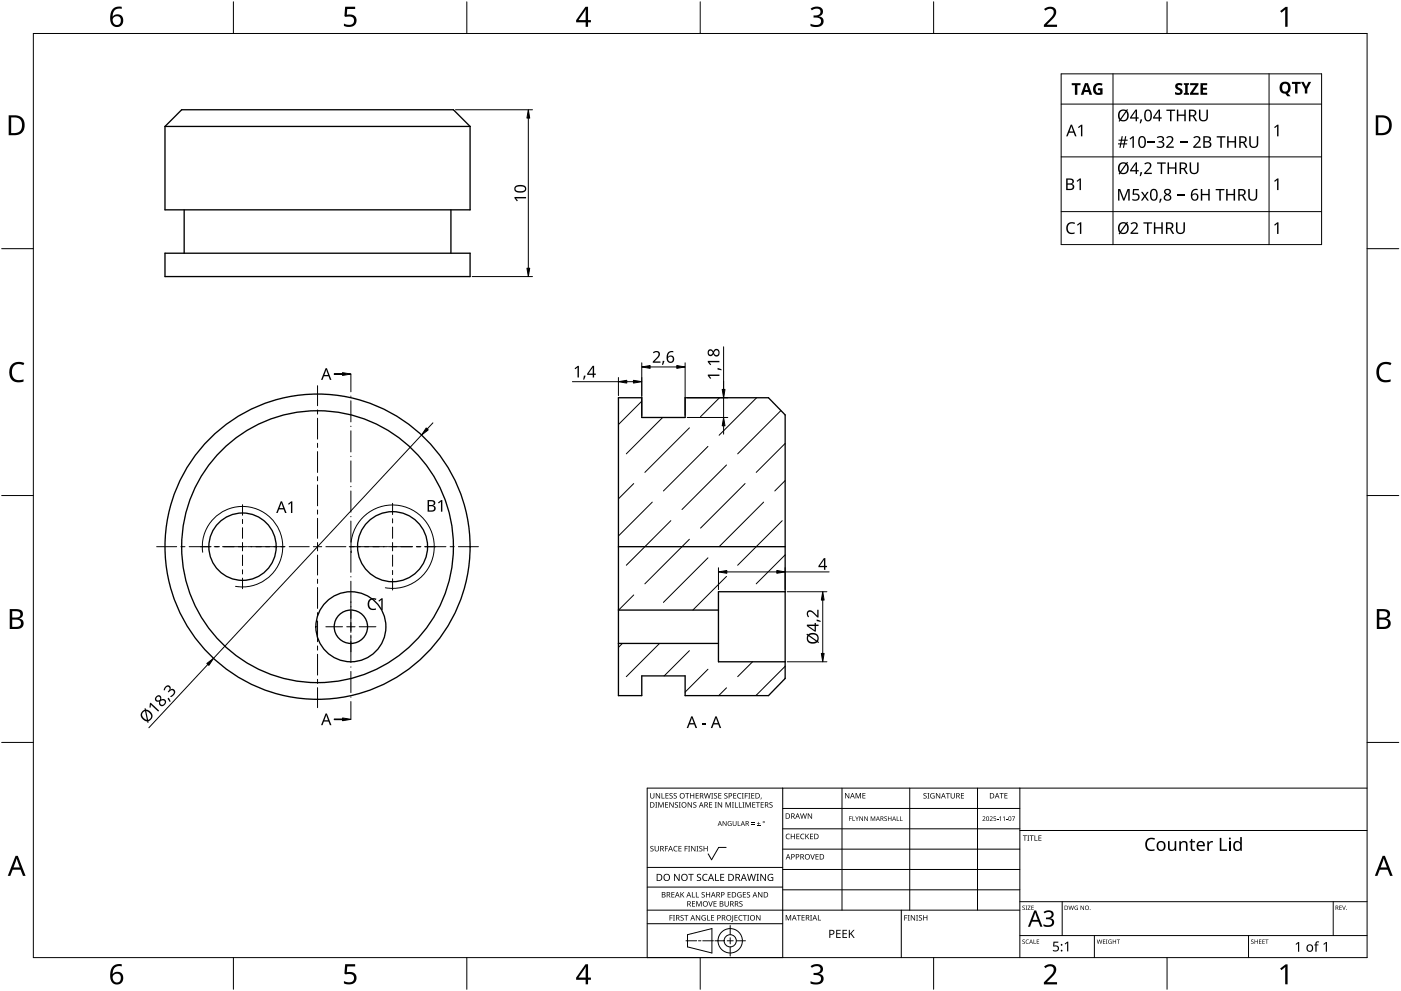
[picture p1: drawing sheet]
<svg xmlns="http://www.w3.org/2000/svg" width="420mm" height="297mm" viewBox="0 0 420 297" stroke-linecap="round" stroke-linejoin="round" font-family="sans-serif">
<g fill="none" stroke="#000" stroke-width=".4">
<path d="M49.5 37.9l5-5h81.5l5 5M49.5 37.9v25h91.5v-25M49.5 37.9h91.5M49.5 75.9h91.5v7h-91.5zM55.2 62.9v13M135.2 62.9v13M185.5 119.2h7v5.9h13v-5.9h25l5 5.2v79l-5 5.1h-25v-5.9h-13v5.9h-7zM185.5 163.9h50M235.5 177.4h-20v21h20M185.5 182.9h30M185.5 192.9h30"/>
<circle cx="72.7" cy="163.9" r="10.1"/>
<circle cx="95.2" cy="163.9" r="45.8"/>
<circle cx="95.2" cy="163.9" r="40.8"/>
<circle cx="117.7" cy="163.9" r="10.5"/>
<circle cx="105.2" cy="187.9" r="5"/>
<circle cx="105.2" cy="187.9" r="10.5"/>
</g>
<path d="M60.8 165.5a12.1 12.1 0 0 1 11.5-13.7 12.1 12.1 0 0 1 12.5 12.9 12.1 12.1 0 0 1-14.2 11M105.4 165.6a12.5 12.5 0 0 1 11.9-14.2 12.5 12.5 0 0 1 12.9 13.3 12.5 12.5 0 0 1-14.6 11.5" fill="none" stroke="#000" stroke-width=".3"/>
<g fill="none" stroke="#000" stroke-width=".3">
<path d="M215.8 119.2l-5.7 5.7M226.9 119.2l-11.2 11.3M192.5 120.3l-7 7M198.7 125.1l-10.9 10.9M206.8 128.2l-13.4 13.4M212.3 133.8l-13.3 13.4M217.9 139.4l-13.4 13.3M234.2 123.1l-13 12.9M235.5 132.9l-8.7 8.7M190.1 144.9l-4.6 4.6M195.6 150.5l-10.1 10.2M201.2 156.1l-13.4 13.3"/>
<path d="M223.5 144.9l-13.4 13.4M229 150.5l-13.3 13.4M234.6 156.1l-13.4 13.3M235.5 144.1l-3.1 3.1M190.1 178.3l-4.6 4.6M206.8 161.6l-13.4 13.4M212.3 167.2l-13.3 13.4M217.9 172.8l-10.1 10.1M235.5 166.3l-8.7 8.7M186.7 192.9l-1.2 1.2M197.8 192.9l-10 9.9M206.8 195l-7.6 7.6"/>
<path d="M225.7 198.4l-4.5 4.4M235.5 199.7l-8.7 8.7M212.3 200.6l-6.8 6.9M217.9 206.2l-2.4 2.3"/>
</g>
<path d="M10 10h400v277h-400z" fill="none" stroke="#000" stroke-width=".3"/>
<g fill="none" stroke="#000" stroke-width=".3">
<path d="M70 .5v9.5M140 .5v9.5M210 .5v9.5M280 .5v9.5M350 .5v9.5M.5 74.5h9.5M410 74.5h9.5M.5 148.5h9.5M410 148.5h9.5M.5 222.5h9.5M410 222.5h9.5M70 287v9.5"/>
<path d="M140 287v9.5M210 287v9.5M280 287v9.5M350 287v9.5"/>
</g>
<g fill="#000">
<path d="M103.5 2h3v.7h-2.4l-.1 1.7a1.98 1.98 0 0 1 2.4 .4 1.98 1.98 0 0 1 .2 2.5 2.88 2.88 0 0 1-3.5 .5v-.7a1.93 1.93 0 0 0 3-.6 1.37 1.37 0 0 0-.5-1.4 1.37 1.37 0 0 0-1.4-.1l-.5 .1-.4-.3zM243.1 2.6a2.32 2.32 0 0 1 3.7 .5 1.47 1.47 0 0 1-1.2 1.8 1.59 1.59 0 0 1 1.4 1.8 1.59 1.59 0 0 1-1.8 1.4l-2.1-.3v-.7a2.12 2.12 0 0 0 3.1-.5 1.21 1.21 0 0 0-1.6-1.3h-.6v-.7a1.53 1.53 0 0 0 2.1-1.1 1.49 1.49 0 0 0-2.6-.4zM313.1 2.7a2.03 2.03 0 0 1 2.1-.8 2.03 2.03 0 0 1 1.6 1.7 3.9 3.9 0 0 1-1.6 2.5l-1.2 1.3h3v.7h-3.9v-.6l1.5-1.6a2.56 2.56 0 0 0 1.3-2.9 1.62 1.62 0 0 0-2.4 .2zM383.9 3.3l1.6-1.2h.6v5.9h-.7l.1-5.2-1.2 1zM3.5 109.3a3.3 3.3 0 0 1 3.8-.5l-.3 .7a2.26 2.26 0 0 0-2.6 0 2.26 2.26 0 0 0-.8 2.6 2.12 2.12 0 0 0 3.1 1.7l.4-.1v.7a2.98 2.98 0 0 1-3.4-.4 2.98 2.98 0 0 1-.8-3.3zM413.5 109.3a3.3 3.3 0 0 1 3.8-.5l-.3 .7a2.26 2.26 0 0 0-2.7 0 2.26 2.26 0 0 0-.7 2.6 2.12 2.12 0 0 0 3.1 1.7l.4-.1v.7a2.98 2.98 0 0 1-3.4-.4 2.98 2.98 0 0 1-.8-3.3zM103.5 289h3v.7h-2.4l-.1 1.7a1.98 1.98 0 0 1 2.4 .4 1.98 1.98 0 0 1 .2 2.5 2.88 2.88 0 0 1-3.5 .4v-.6a1.93 1.93 0 0 0 3-.7 1.37 1.37 0 0 0-.5-1.3 1.37 1.37 0 0 0-1.4-.1l-.5 .1-.4-.3zM243.1 289.6a2.32 2.32 0 0 1 3.7 .5 1.47 1.47 0 0 1-1.2 1.8 1.59 1.59 0 0 1 1.4 1.8 1.59 1.59 0 0 1-1.8 1.4l-2.1-.3v-.7a2.12 2.12 0 0 0 3.1-.5 1.21 1.21 0 0 0-1.6-1.4h-.6v-.6a1.53 1.53 0 0 0 2.1-1.1 1.49 1.49 0 0 0-2.6-.4zM313.1 289.7a2.03 2.03 0 0 1 2.1-.8 2.03 2.03 0 0 1 1.6 1.7 3.9 3.9 0 0 1-1.6 2.5l-1.2 1.3h3v.7h-3.9v-.7l1.5-1.5a2.56 2.56 0 0 0 1.3-2.9 1.62 1.62 0 0 0-2.4 .2zM383.9 290.3l1.6-1.2h.6v5.9h-.7l.1-5.2-1.2 1z"/>
<path d="M33.9 2.6a2.88 2.88 0 0 1 2.6-.6v.7a2.02 2.02 0 0 0-2.7 2.3 1.83 1.83 0 0 1 2.6-.3 1.83 1.83 0 0 1 .3 2.6 2.07 2.07 0 0 1-2.6 .6 2.07 2.07 0 0 1-1.1-2.4 4 4 0 0 1 .9-2.9zM33.7 6.2a1.3 1.3 0 0 0 2.6 0 1.3 1.3 0 0 0-2.6 0z"/>
<path d="M175.6 2h.8v4h.8v.7h-.8v1.3h-.8v-1.3h-2.8v-.6zM175.6 2.8l-2.1 3.2h2.1z"/>
<path d="M2.6 34.6h1.8a2.99 2.99 0 0 1 3 3 2.99 2.99 0 0 1-3.1 2.9h-1.7zM3.4 35.2v4.7h.8a2.35 2.35 0 0 0 2.4-2.1 2.35 2.35 0 0 0-2-2.6z"/>
<path d="M412.6 34.6h1.8a2.99 2.99 0 0 1 3 3 2.99 2.99 0 0 1-3.1 2.9h-1.7zM413.3 35.2v4.7h.9a2.35 2.35 0 0 0 2.4-2.1 2.35 2.35 0 0 0-2-2.6z"/>
<path d="M2.9 182.6h1.7a1.68 1.68 0 0 1 2.3 1.7 1.37 1.37 0 0 1-1.2 1.1 1.61 1.61 0 0 1 1.4 2 1.61 1.61 0 0 1-2.1 1.1h-2.1zM3.7 185.7v2.2h1.2a1.13 1.13 0 0 0 1.4-1.1 1.13 1.13 0 0 0-1.5-1.1zM3.7 183.2v1.9h1.1a1.02 1.02 0 0 0 1.3-1 1.02 1.02 0 0 0-1.4-.9z"/>
<path d="M412.9 182.6h1.7a1.68 1.68 0 0 1 2.3 1.7 1.37 1.37 0 0 1-1.2 1.1 1.61 1.61 0 0 1 1.3 2 1.61 1.61 0 0 1-2 1.1h-2.1zM413.7 185.7v2.2h1.2a1.13 1.13 0 0 0 1.4-1.1 1.13 1.13 0 0 0-1.5-1.1zM413.7 183.2v1.9h1.1a1.02 1.02 0 0 0 1.3-1 1.02 1.02 0 0 0-1.5-.9z"/>
<path d="M4.7 256.5h.6l2.4 6h-.8l-.7-1.8h-2.4l-.7 1.8h-.8zM5 257.3l-.9 2.7h1.8z"/>
<path d="M414.7 256.5h.6l2.4 6h-.8l-.7-1.8h-2.4l-.7 1.8h-.8zM415 257.3l-1 2.7h1.9z"/>
<path d="M33.9 289.6a2.88 2.88 0 0 1 2.6-.6v.7a2.02 2.02 0 0 0-2.7 2.3 1.83 1.83 0 0 1 2.6-.3 1.83 1.83 0 0 1 .3 2.6 2.07 2.07 0 0 1-2.6 .6 2.07 2.07 0 0 1-1.1-2.4 4 4 0 0 1 .9-2.9zM33.7 293.2a1.3 1.3 0 0 0 2.6 0 1.3 1.3 0 0 0-2.6 0z"/>
<path d="M175.6 289h.8v4h.8v.7h-.8v1.3h-.8v-1.3h-2.8v-.6zM175.6 289.8l-2.1 3.2h2.1z"/>
</g>
<g fill="none" stroke="#000" stroke-width=".3">
<path d="M234.7 236.2v50.8h-40.6v-50.8h215.9M252.5 236.2v36.6M272.8 236.2v36.6M293.2 236.2v36.6M305.9 236.2v50.8M217.8 254h-2.3l-2.1 3.7-1-1.8M234.7 242.3h71.2M234.7 248.4h71.2M234.7 254.5h71.2M305.9 248.9h104.1M194.1 276.9h40.6M194.1 272.8h111.8"/>
<path d="M194.1 265.9h40.6M194.1 260h40.6M219 277.4v2.8M234.7 260.6h71.2M234.7 266.7h71.2M270.3 272.8v14.2M305.9 270.3h104.1M318.6 270.3v10.1M399.8 270.3v10.1M205.7 282h3.2M206.2 280.2l7.3-1.9v7.3l-7.3-1.8zM209.5 282h.7"/>
<path d="M210.8 282h3.2M214.4 282h2.8M218.1 282h1.8M219 281.1v1.8M219 283.8v2.8M220.8 282h2.8M305.9 280.4h104.1M328.2 280.4v6.6M374.4 280.4v6.6"/>
<circle cx="219" cy="282" r="1.83"/>
<circle cx="219" cy="282" r="3.7"/>
</g>
<g fill="#000">
<path d="M195 237.7h.2v1.1a.42 .42 0 0 0 .4 .4 .42 .42 0 0 0 .4-.4v-1.1h.2v1.1a.62 .62 0 0 1-.6 .6 .62 .62 0 0 1-.6-.6zM196.7 237.7h.2l.9 1.4v-1.4h.2v1.6h-.3l-.8-1.3v1.3h-.2zM198.4 237.7h.2v1.5h.7v.1h-.9zM199.6 237.7h.9v.2h-.7v.5h.6v.2h-.6v.6h.7v.1h-.9zM200.8 237.9l.6-.2 .3 .1v.2a.38 .38 0 0 0-.5-.2 .38 .38 0 0 0-.2 .5 .38 .38 0 0 0 .5 .2 .53 .53 0 0 1 .1 .8 .53 .53 0 0 1-.8 0v-.2a.41 .41 0 0 0 .6 .1 .41 .41 0 0 0 .1-.5 .41 .41 0 0 0-.5-.2zM202.1 237.9l.5-.2 .4 .1-.1 .2a.38 .38 0 0 0-.5-.2 .38 .38 0 0 0-.2 .5 .38 .38 0 0 0 .5 .2 .53 .53 0 0 1 .2 .8 .53 .53 0 0 1-.8 0v-.2a.41 .41 0 0 0 .5 .1 .41 .41 0 0 0 .2-.5 .41 .41 0 0 0-.6-.2zM205.5 237.7h1.2v.2h-.5v1.4h-.2v-1.4h-.5zM207 237.7h.2v.7h.8v-.7h.2v1.6h-.2v-.7h-.8v.7h-.2zM208.6 237.7h.9v.2h-.7v.5h.7v.2h-.7v.6h.7v.1h-.9zM211.1 237.7h.2l.4 1.4 .3-1.4h.2l.4 1.4 .4-1.4h.2l-.5 1.6h-.2l-.4-1.3-.3 1.3h-.3zM213.3 237.7h.6l-.2 .2v1.3l.2 .1h-.6l.2-.1v-1.3zM214.2 237.9l.5-.2 .4 .1-.1 .2a.38 .38 0 0 0-.5-.2 .38 .38 0 0 0-.2 .5 .38 .38 0 0 0 .5 .2 .53 .53 0 0 1 .2 .8 .53 .53 0 0 1-.8 0v-.2a.41 .41 0 0 0 .5 .1 .41 .41 0 0 0 .2-.5 .41 .41 0 0 0-.6-.2z"/>
<path d="M215.4 237.7h.9v.2h-.7v.5h.7v.2h-.7v.6h.7v.1h-.9zM217.3 237.9l.5-.2 .4 .1-.1 .2a.38 .38 0 0 0-.5-.2 .38 .38 0 0 0-.2 .5 .38 .38 0 0 0 .5 .2 .53 .53 0 0 1 .2 .8 .53 .53 0 0 1-.8 0v-.2a.41 .41 0 0 0 .5 .1 .41 .41 0 0 0 .2-.5 .41 .41 0 0 0-.6-.2zM219.9 237.7h.9v.2h-.7v.5h.7v.2h-.7v.6h.7v.1h-.9zM221.3 237.9l.6-.2 .4 .1-.1 .2a.65 .65 0 0 0-.9 .6 .65 .65 0 0 0 .9 .5 .77 .77 0 0 1-1.1-.1 .77 .77 0 0 1 .2-1.1zM222.5 237.7h.5l-.1 .2v1.3l.1 .1h-.5l.2-.1v-1.3zM223.4 237.7h.9v.2h-.7v.6h.6v.2h-.6v.6h-.2zM224.4 237.7h.6l-.2 .2v1.3l.2 .1h-.6l.2-.1v-1.3zM225.3 237.7h.9v.2h-.7v.5h.7v.2h-.7v.6h.7v.1h-.9zM228.2 239.1h.2l-.3 .5zM253.4 237.7h.3l.8 1.3v-1.3h.2v1.6h-.2l-.9-1.3v1.3h-.2zM256.6 237.7h.3l.5 1.3 .5-1.3h.3v1.6h-.2v-1.4l-.7 1.4-.5-1.4v1.4h-.2zM258.6 237.7h1v.2h-.7v.5h.6v.2h-.6v.5h.7v.2h-1z"/>
<path d="M277 237.9l.6-.2 .3 .1-.1 .2a.38 .38 0 0 0-.5-.2 .38 .38 0 0 0-.1 .5 .38 .38 0 0 0 .5 .2 .53 .53 0 0 1 .1 .8 .53 .53 0 0 1-.8 0v-.2a.41 .41 0 0 0 .6 .1 .41 .41 0 0 0 .1-.5 .41 .41 0 0 0-.5-.2zM278.1 237.7h.6l-.2 .2v1.3l.2 .1h-.6l.2-.1v-1.3zM279.2 237.9l.7-.2 .4 .1-.1 .2a.67 .67 0 0 0-1 .5 .67 .67 0 0 0 .9 .6v-.4h-.4v-.2h.6v.8a.88 .88 0 0 1-1.2-.2 .88 .88 0 0 1 .1-1.2zM280.7 237.7h.2l.9 1.4v-1.4h.2v1.6h-.3l-.8-1.3v1.3h-.2zM283.7 237.7h1.2v.2h-.5v1.4h-.2v-1.4h-.5zM285.1 237.7h.2v1.1a.42 .42 0 0 0 .4 .4 .42 .42 0 0 0 .4-.4v-1.1h.2v1.1a.62 .62 0 0 1-.6 .6 .62 .62 0 0 1-.6-.6zM288.2 237.7h.9v.2h-.7v.5h.7v.2h-.7v.6h.7v.1h-.9zM299.8 237.7h1.2v.2h-.5v1.4h-.2v-1.4h-.5zM301.2 237.7h.9v.2h-.7v.5h.7v.2h-.7v.5h.7v.2h-.9zM195.1 253.7l.6-.2 .3 .1-.1 .2a.38 .38 0 0 0-.5-.1 .38 .38 0 0 0-.1 .5 .38 .38 0 0 0 .4 .2 .53 .53 0 0 1 .2 .7 .53 .53 0 0 1-.8 .1v-.2a.41 .41 0 0 0 .6 .1 .41 .41 0 0 0 .1-.6 .41 .41 0 0 0-.6-.2zM196.5 240.4h.6l-.2 .2v1.3l.2 .2h-.6l.2-.2v-1.3zM196.3 253.6h.2v1a.42 .42 0 0 0 .5 .4 .42 .42 0 0 0 .4-.4v-1h.2v1a.62 .62 0 0 1-.6 .6 .62 .62 0 0 1-.7-.6z"/>
<path d="M197.4 240.4h.3l.5 1.4 .5-1.4h.3v1.7h-.2v-1.5l-.7 1.5-.5-1.5v1.5h-.2zM199.4 253.6h.9v.1h-.7v.6h.7v.2h-.7v.7h-.2zM199.5 240.4h.9v.2h-.7v.5h.6v.2h-.6v.6h.7v.2h-.9zM200.7 240.4h.3l.8 1.4v-1.4h.2v1.7h-.2l-.9-1.4v1.4h-.2zM202.2 253.8l.5-.3 .5 .1-.1 .2a.65 .65 0 0 0-.9 .6 .65 .65 0 0 0 .9 .6 .77 .77 0 0 1-1.1-.1 .77 .77 0 0 1 .2-1.1zM202.5 240.6l.5-.2 .3 .1v.2a.38 .38 0 0 0-.5-.2 .38 .38 0 0 0-.2 .5 .38 .38 0 0 0 .5 .2 .53 .53 0 0 1 .1 .8 .53 .53 0 0 1-.8 0l.1-.1a.41 .41 0 0 0 .5 0 .41 .41 0 0 0 .1-.5 .41 .41 0 0 0-.5-.2zM203.6 240.4h.6l-.2 .2v1.3l.2 .2h-.6l.2-.2v-1.3zM203.5 253.6h.9v.1h-.7v.6h.6v.1h-.6v.6h.7v.2h-.9zM205.3 253.6h.9v.1h-.7v.6h.7v.2h-.7v.7h-.2zM206.4 253.6h.6l-.2 .1v1.3l.2 .2h-.6l.2-.2v-1.3zM206.2 240.4h.3l.8 1.4v-1.4h.2v1.7h-.2l-.9-1.4v1.4h-.2zM207.3 253.6h.2l.9 1.3v-1.3h.2v1.6h-.3l-.8-1.4v1.4h-.2z"/>
<path d="M208 240.6l.5-.2 .3 .1v.2a.38 .38 0 0 0-.5-.2 .38 .38 0 0 0-.2 .5 .38 .38 0 0 0 .5 .2 .53 .53 0 0 1 .2 .8 .53 .53 0 0 1-.9 0l.1-.1a.41 .41 0 0 0 .5 0 .41 .41 0 0 0 .1-.5 .41 .41 0 0 0-.5-.2zM208.9 253.6h.6l-.2 .1v1.3l.2 .2h-.6l.2-.2v-1.3zM209.8 253.7l.5-.2 .3 .1v.2a.38 .38 0 0 0-.5-.1 .38 .38 0 0 0-.2 .5 .38 .38 0 0 0 .5 .2 .53 .53 0 0 1 .2 .7 .53 .53 0 0 1-.9 .1l.1-.2a.41 .41 0 0 0 .5 .1 .41 .41 0 0 0 .1-.6 .41 .41 0 0 0-.5-.2zM211 253.6h.2v.7h.8v-.7h.2v1.6h-.2v-.8h-.8v.8h-.2zM212.7 240.4h.9v.2h-.7v.5h.6v.2h-.6v.6h.7v.2h-.9zM214.4 240.4h.6l-.2 .2v1.3l.2 .2h-.6l.2-.2v-1.3zM215.3 240.4h.2l.9 1.4v-1.4h.2v1.7h-.3l-.8-1.4v1.4h-.2zM216.7 246.1h.2l.8 1.2v-1.2h.2v1.5h-.2l-.8-1.2v1.2h-.2zM217.6 240.4h.3l.5 1.4 .5-1.4h.3v1.7h-.2v-1.5l-.7 1.5-.5-1.5v1.5h-.2zM218.4 246.3l.6-.2 .4 .1-.2 .1a.6 .6 0 0 0-.8 .5 .6 .6 0 0 0 .8 .6v-.4l-.3-.2h.5v.7a.8 .8 0 0 1-1-.2 .8 .8 0 0 1 0-1zM219.5 240.4h.6l-.2 .2v1.3l.2 .2h-.6l.2-.2v-1.3zM220.4 240.4h.2v1.5h.7v.2h-.9z"/>
<path d="M219.7 246.1h.2v.9a.38 .38 0 0 0 .4 .4 .38 .38 0 0 0 .4-.4v-.9h.2v.9a.56 .56 0 0 1-.6 .6 .56 .56 0 0 1-.6-.6zM221.3 246.1h.1v1.3h.7v.2h-.8zM221.6 240.4h.2v1.5h.7v.2h-.9zM222.7 240.4h.5l-.1 .2v1.3l.1 .2h-.5l.1-.2v-1.3zM223.6 240.4h.3l.5 1.4 .5-1.4h.3v1.7h-.2v-1.5l-.7 1.5-.6-1.5v1.5h-.1zM225.3 247l1 .1zM225.3 246.6l1 .1zM225.6 240.4h.9v.2h-.7v.5h.7v.2h-.7v.6h.7v.2h-.9zM227 247.4l1 .2zM226.7 240.4h1.2v.2h-.5v1.5h-.2v-1.5h-.5zM227.4 246.3l.2 .5h.4l-.4 .1v.4l-.2-.4h-.4l.4-.1zM228.1 240.4h.9v.2h-.7v.5h.7v.2h-.7v.6h.7v.2h-.9z"/>
<path d="M230.8 240.6l.6-.2 .3 .1-.1 .2a.38 .38 0 0 0-.5-.2 .38 .38 0 0 0-.1 .5 .38 .38 0 0 0 .4 .2 .53 .53 0 0 1 .2 .8 .53 .53 0 0 1-.8 0v-.1a.41 .41 0 0 0 .6 0 .41 .41 0 0 0 .1-.5 .41 .41 0 0 0-.6-.2zM235.8 250.1l.6-.2 .5 .1-.1 .2a.65 .65 0 0 0-1 .5 .65 .65 0 0 0 1 .6 .77 .77 0 0 1-1.1-.1 .77 .77 0 0 1 .1-1.1zM237.2 249.9h.2v.7h.8v-.7h.2v1.6h-.2v-.7h-.8v.7h-.2zM238.8 249.9h.9v.2h-.7v.5h.7v.2h-.7v.5h.7v.2h-.9zM240.2 250.1l.6-.2 .4 .1v.2a.65 .65 0 0 0-1 .5 .65 .65 0 0 0 1 .6 .77 .77 0 0 1-1.1-.1 .77 .77 0 0 1 .1-1.1zM240 243.8h.2l.3 1.4 .4-1.4h.2l.4 1.4 .3-1.4h.2l-.4 1.6h-.2l-.4-1.4-.4 1.4h-.2zM241.5 249.9h.2v.8l.7-.8h.3l-.7 .7 .7 .9h-.2l-.6-.7-.2 .7h-.2zM243 256h.2l.5 1.4 .4-1.4h.3l-.6 1.6h-.2zM242.3 243.8h.2l.9 1.3-.1-1.3h.2v1.6h-.2l-.9-1.3v1.3h-.1zM242.9 249.9h.9v.2h-.7v.5h.7v.2h-.7v.5h.7v.2h-.9zM244.6 256h.9v.2h-.7v.5h.6v.2h-.6v.5h.7v.2h-.9zM254.7 244.7h.7l-.6 .1v.5h.6l-.6 .2v.6h-.1z"/>
<path d="M255.7 244.7h.1v1.2l.6 .2h-.7zM256.5 244.7l.5 .7 .6-.7-.5 .8v.6h-.2v-.6zM257.7 244.7h.2l.8 1.1v-1.1h.1v1.4h-.2l-.7-1.2v1.2h-.2zM259.2 244.7h.2l.7 1.1v-1.1h.2v1.4h-.2l-.8-1.2v1.2h-.1zM261.1 244.7h.3l.4 1.1 .4-1.1h.3v1.4h-.2v-1.2l-.6 1.2-.4-1.2v1.2h-.2zM265.3 244.8l.4-.1 .2 .2a.33 .33 0 0 0-.4-.1 .33 .33 0 0 0-.1 .5 .33 .33 0 0 0 .4 .1 .43 .43 0 0 1 0 .7 .43 .43 0 0 1-.6-.3 .33 .33 0 0 0 .5 .2 .33 .33 0 0 0 0-.5l-.5-.3zM266.3 244.7h.2v.6h.7v-.6h.1v1.4h-.1v-.7h-.7v.7h-.2zM268.9 244.7h.2v1.2l.6 .2h-.8zM269.9 244.7h.2v1.2l.6 .2h-.8zM294.6 244.8a.49 .49 0 0 1 .8 .1 .49 .49 0 0 1-.3 .7l-.3 .3 .7 .2h-.9l.4-.5a.37 .37 0 0 0 .4-.6 .37 .37 0 0 0-.7-.1zM296.8 244.8a.49 .49 0 0 1 .8 .1 .49 .49 0 0 1-.3 .7l-.3 .3 .7 .2h-.9l.4-.5a.37 .37 0 0 0 .3-.6 .37 .37 0 0 0-.6-.1zM298 244.7h.7l-.5 .1-.1 .4a.45 .45 0 0 1 .6 .2 .45 .45 0 0 1-.2 .6 .45 .45 0 0 1-.6-.2 .39 .39 0 0 0 .6 .1 .39 .39 0 0 0 0-.6 .39 .39 0 0 0-.5 0z"/>
<path d="M299 245.5l.4 .1zM299.7 245l.5-.3v1.4h-.2v-1.2zM300.8 245l.5-.3v1.4h-.2v-1.2zM301.8 245.5l.4 .1zM303.5 244.7h.9l-.6 1.4h-.1l.5-1.3zM306.8 250.4h1.2v.2h-.5v1.4h-.2v-1.4h-.5zM308.1 250.4h.6l-.2 .2v1.3l.2 .1h-.6l.2-.1v-1.3zM308.8 250.4h1.2v.2h-.5v1.4h-.2v-1.4h-.5zM310.2 250.4h.3v1.4h.7v.2h-1zM311.4 250.4h.9v.2h-.7v.5h.7v.2h-.7v.5h.7v.2h-.9zM343.9 251.6a2.17 2.17 0 0 1 2.5-.3l-.2 .4a1.55 1.55 0 0 0-2 .3 1.55 1.55 0 0 0 0 2 1.51 1.51 0 0 0 2 .5v.4a2.03 2.03 0 0 1-2.5-.6 2.03 2.03 0 0 1 .2-2.7zM350.3 252.1h.5v1.9a.78 .78 0 0 0 .9 .7 .78 .78 0 0 0 .6-1.1v-1.5h.5v2.9h-.4l-.1-.3a1.12 1.12 0 0 1-1.2 .3 1.12 1.12 0 0 1-.8-1z"/>
<path d="M353.7 252.1h.4v.4a1.11 1.11 0 0 1 1.3-.4 1.11 1.11 0 0 1 .7 1v1.9h-.4v-1.8a.78 .78 0 0 0-1-.7 .78 .78 0 0 0-.5 1v1.5h-.5zM357.3 251.4h.3v.7h.8v.4h-.8v1.9l.2 .3 .6-.1-.1 .4a.85 .85 0 0 1-1.2-.8v-1.7h-.4v-.2l.4-.2zM362.1 252.1h.4v.6l.6-.6h.7l-.1 .4-.6 .1-.4 .4-.1 2h-.5zM365.8 251.2h.5v3.4h1.7v.4h-2.2zM368.6 252.1h.5v2.9h-.5zM200.8 274.3h.9v.2h-.7v.5h.7v.2h-.7v.7h-.2zM201.4 267.4h.9v.2h-.7v.5h.6v.1h-.6v.6h.7v.2h-.9zM201.8 274.3h.6l-.2 .2v1.3l.2 .1h-.6l.2-.1v-1.3zM202.2 261.9h.3l1.1 1.8v-1.8h.2v2.1h-.3l-1.1-1.7v1.7h-.2zM204.1 274.4l.6-.1 .3 .1v.1a.38 .38 0 0 0-.5-.1 .38 .38 0 0 0-.2 .5 .38 .38 0 0 0 .5 .2 .53 .53 0 0 1 .1 .8 .53 .53 0 0 1-.8 0l.1-.2a.41 .41 0 0 0 .5 .1 .41 .41 0 0 0 .1-.6 .41 .41 0 0 0-.5-.1zM204.1 267.4h.2v.8l.7-.8h.2l-.6 .7 .7 .9h-.3l-.6-.8-.1 .8h-.2zM205.2 274.3h1.2v.2h-.5v1.4h-.2v-1.4h-.5z"/>
<path d="M206.4 261.9h1.6v.3h-.6v1.8h-.3v-1.8h-.7zM207.5 267.4h.2v1.4h.7v.2h-.9zM207.5 270.1h.9v.2h-.7v.5h.7v.2h-.7v.6h.7v.1h-.9zM208.7 267.4h.2v1.4h.7v.2h-.9zM208.8 270.1h.3l.5 1.3 .5-1.3h.3v1.6h-.2v-1.4l-.7 1.4-.5-1.4v1.4h-.2zM208.7 274.3h.2l.9 1.3v-1.3h.2v1.6h-.3l-.8-1.3v1.3h-.2zM209.1 262.1l.4-.2 .7 .1-.2 .2a.44 .44 0 0 0-.7 .2 .44 .44 0 0 0 .5 .5 .66 .66 0 0 1 .4 1 .66 .66 0 0 1-1 .1h-.2v-.3l.3 .1a.47 .47 0 0 0 .7-.3 .47 .47 0 0 0-.6-.5l-.4-.3zM210.6 274.5l.7-.2 .4 .1-.1 .1a.67 .67 0 0 0-1 .5 .67 .67 0 0 0 .9 .7v-.5h-.4v-.1h.6v.8a.88 .88 0 0 1-1.2-.2 .88 .88 0 0 1 .1-1.2zM210.5 267.5l.5-.1 .4 .1-.1 .1a.38 .38 0 0 0-.5-.1 .38 .38 0 0 0-.2 .5 .38 .38 0 0 0 .5 .2 .53 .53 0 0 1 .2 .8 .53 .53 0 0 1-.8 0v-.2a.41 .41 0 0 0 .5 .1 .41 .41 0 0 0 .1-.6 .41 .41 0 0 0-.5-.1zM210.9 262.2l.7-.3 .6 .1-.1 .3a.84 .84 0 0 0-1.2 .7 .84 .84 0 0 0 1.2 .8v.2a1.1 1.1 0 0 1-1.4-.4 1.1 1.1 0 0 1 .2-1.4zM212.1 274.3h.2v1.4h.7v.2h-.9zM212.4 270.1h.2l.5 1.4 .5-1.4h.2l-.6 1.6h-.2z"/>
<path d="M211.7 267.4h.2v.7h.9v-.7h.2v1.6h-.2v-.8h-.9v.8h-.2zM213.3 274.3h.9v.2h-.7v.5h.6v.2h-.6v.5h.7v.2h-.9zM214.5 261.9h.2v1.9h1v.2h-1.2zM214 270.1h.9v.2h-.7v.5h.7v.2h-.7v.6h.7v.1h-.9zM216 261.9h1.2v.3h-.9v.6h.8v.3h-.8v.7h.9v.2h-1.2zM217.3 270.1h.2v1.1a.42 .42 0 0 0 .4 .4 .42 .42 0 0 0 .4-.4v-1.1h.2v1.1a.62 .62 0 0 1-.6 .6 .62 .62 0 0 1-.6-.6zM218.2 267.4h.9v.2h-.7v.5h.7v.1h-.7v.6h.7v.2h-.9zM219.6 274.3h.3l-.1 1.7-.5 .3v-.2l.3-.1zM220.3 274.3h.9v.2h-.7v.5h.6v.2h-.6v.5h.7v.2h-.9zM221.3 267.6l.7-.2 .4 .1-.1 .1a.67 .67 0 0 0-1 .5 .67 .67 0 0 0 .9 .7v-.5h-.4v-.2h.6v.8a.88 .88 0 0 1-1.2-.1 .88 .88 0 0 1 .1-1.2zM221.7 274.5l.5-.2 .5 .1-.1 .1a.65 .65 0 0 0-.9 .6 .65 .65 0 0 0 .9 .6 .77 .77 0 0 1-1.1-.1 .77 .77 0 0 1 .2-1.1zM221.8 270.3l.5-.2 .4 .1-.1 .2a.38 .38 0 0 0-.5-.2 .38 .38 0 0 0-.2 .5 .38 .38 0 0 0 .5 .2 .53 .53 0 0 1 .2 .8 .53 .53 0 0 1-.8 0v-.2a.41 .41 0 0 0 .5 .1 .41 .41 0 0 0 .2-.5 .41 .41 0 0 0-.6-.2z"/>
<path d="M222.8 274.3h1.2v.2h-.5v1.4h-.2v-1.4h-.5zM222.8 267.4h.9v.2h-.7v.5h.7v.1h-.7v.6h.7v.2h-.9zM224.1 274.3h.6l-.2 .2v1.3l.2 .1h-.6l.2-.1v-1.3zM224 267.5l.6-.1 .3 .1v.1a.38 .38 0 0 0-.5-.1 .38 .38 0 0 0-.2 .5 .38 .38 0 0 0 .5 .2 .53 .53 0 0 1 .1 .8 .53 .53 0 0 1-.8 0l.1-.2a.41 .41 0 0 0 .5 .1 .41 .41 0 0 0 .1-.6 .41 .41 0 0 0-.5-.1zM224 261.9h.3l.4 1.8 .5-1.8h.3l.5 1.8 .4-1.8h.3l-.6 2.1h-.2l-.5-1.8-.5 1.8h-.3zM226.9 261.9h.7l-.2 .3v1.6l.2 .2h-.7l.2-.2v-1.6zM226.8 274.3h.2l.9 1.3v-1.3h.2v1.6h-.3l-.8-1.3v1.3h-.2zM227.3 267.4h.3l.8 1.3v-1.3h.2v1.6h-.2l-.9-1.3v1.3h-.2zM228 261.9h.3l1.2 1.8-.1-1.8h.3v2.1h-.3l-1.1-1.7v1.7h-.3zM230.5 262.2l.9-.3 .5 .1-.1 .3a.87 .87 0 0 0-1.4 .6 .87 .87 0 0 0 1.2 .9v-.6h-.4v-.3h.7v1.1a1.15 1.15 0 0 1-1.5-.3 1.15 1.15 0 0 1 .1-1.5zM235.6 274.3h.3l.5 1.3 .6-1.3h.3v1.6h-.2v-1.4l-.7 1.4-.6-1.4v1.4h-.2zM238.9 274.3h1.3v.2h-.5v1.4h-.2v-1.4h-.6z"/>
<path d="M240.4 274.3h.9v.2h-.7v.5h.7v.1h-.7v.6h.7v.2h-.9zM242.9 274.3h.6l-.2 .1v1.3l.2 .2h-.6l.2-.2v-1.3zM245.3 274.3h.2v1.4h.7v.2h-.9zM271.2 274.3h.9v.2h-.7v.5h.7v.2h-.7v.7h-.2zM272.2 274.3h.6l-.2 .2v1.3l.2 .1h-.6l.2-.1v-1.3zM273.1 274.3h.3l.8 1.3v-1.3h.2v1.6h-.2l-.9-1.3v1.3h-.2zM274.7 274.3h.6l-.2 .2v1.3l.2 .1h-.6l.2-.1v-1.3zM275.6 274.4l.6-.1 .3 .1v.1a.38 .38 0 0 0-.5-.1 .38 .38 0 0 0-.2 .5 .38 .38 0 0 0 .5 .2 .53 .53 0 0 1 .1 .8 .53 .53 0 0 1-.8 0v-.2a.41 .41 0 0 0 .6 .1 .41 .41 0 0 0 .1-.6 .41 .41 0 0 0-.5-.1zM276.9 274.3h.2v.7h.8v-.7h.2v1.6h-.2v-.7h-.8v.7h-.2zM306.7 271.6l.4-.2 .2 .2a.32 .32 0 0 0-.4 0 .32 .32 0 0 0-.1 .4 .32 .32 0 0 0 .4 .1 .41 .41 0 0 1 0 .7 .41 .41 0 0 1-.6-.2 .31 .31 0 0 0 .4 .1 .31 .31 0 0 0 .1-.5l-.5-.2zM307.6 271.5h.4l-.1 .1 .1 1.2h-.4l.1-.2zM308.2 271.5h.8l-.6 1.1 .7 .2h-.9l.6-1.2z"/>
<path d="M309.3 271.5h.7l-.5 .1v.4h.5l-.5 .1v.5l.5 .2h-.7zM313 273.4a1.69 1.69 0 0 1 1.8-.6 1.69 1.69 0 0 1 1.2 1.5l-.4 .7-.6 .2a1.31 1.31 0 0 1 1.2 1.5 1.31 1.31 0 0 1-1.5 1.1l-1.8-.2v-.6a1.73 1.73 0 0 0 2.6-.4 .99 .99 0 0 0-1.3-1.1h-.5v-.5a1.13 1.13 0 0 0 1.2-.1 1.13 1.13 0 0 0 .4-1.1 1.42 1.42 0 0 0-2 0zM320.4 271.5h.2l.3 1.1 .3-1.1h.1l.3 1.1 .3-1.1h.2l-.4 1.3h-.1l-.3-1.2-.4 1.2h-.1zM322.4 271.6l.9-.1-.3 .1a.53 .53 0 0 0-.6 .6 .53 .53 0 0 0 .7 .4v-.4l-.3-.1h.5v.6a.71 .71 0 0 1-.9-.1 .71 .71 0 0 1 0-1zM324.1 271.5l.9 1-.1-1h.2v1.3l-.9-1.1-.1 1.1zM401.7 271.4h.7l-.6 .2v.4h.6l-.6 .1v.5l.6 .1h-.7zM402.5 271.4h.2l.4 1.2 .3-1.2h.2l-.5 1.3zM250.8 278.7h1.3v.3h-1v.7h1v.3h-1v.9h1v.2h-1.3zM252.7 278.7h1.3v.3h-1v.7h1v.3h-1v.9h1v.2h-1.3zM254.6 278.7h.3v1.2l1-1.2h.4l-1 1.1 1 1.3h-.3l-.9-1.1-.2 .2v.9h-.3zM306.7 281.7l.4-.1 .2 .2a.32 .32 0 0 0-.4-.1 .32 .32 0 0 0-.1 .5 .32 .32 0 0 0 .4 .1 .41 .41 0 0 1 0 .6 .41 .41 0 0 1-.6-.2 .31 .31 0 0 0 .4 .2 .31 .31 0 0 0 .1-.5l-.5-.3zM307.8 281.8l.4-.2 .4 .1-.1 .1a.52 .52 0 0 0-.7 .5 .52 .52 0 0 0 .7 .4 .61 .61 0 0 1-.9 0 .61 .61 0 0 1 .2-.9z"/>
<path d="M310 281.6h.1v1.2l.6 .1h-.7zM310.9 281.6h.7l-.5 .2v.4h.5l-.5 .1v.5l.5 .1h-.7zM315.9 282.2h1.5v.4h-1.2v.8a1 1 0 0 1 1.4 1 1 1 0 0 1-1.5 .8l-.3-.2v-.3l.1 .1a.73 .73 0 0 0 1.1 0 .73 .73 0 0 0-.1-1l-1.1-.2zM319.3 282.9l1.1-.7v3h-.4v-2.6l-.5 .5zM328.9 281.6h.2l.3 1.1 .3-1.1h.1l.3 1.1 .3-1.1h.2l-.4 1.3h-.1l-.4-1.1-.3 1.1h-.1zM330.8 281.6h.7l-.6 .2v.4h.6l-.6 .1v.5l.6 .1h-.7zM331.7 281.6h.4l-.1 .1 .1 1.2h-.4l.1-.1zM332.5 281.8l.9-.1-.2 .1a.53 .53 0 0 0-.7 .5 .53 .53 0 0 0 .7 .5v-.4l-.2-.2h.4v.7a.71 .71 0 0 1-.9-.2 .71 .71 0 0 1 0-.9zM333.7 281.6h.2v.6h.6v-.6h.2v1.3h-.2v-.6h-.6v.6h-.2zM334.9 281.6h1l-.4 .2v1.1h-.2v-1.1zM375.2 281.7l.5-.1 .2 .2a.32 .32 0 0 0-.4-.1 .32 .32 0 0 0-.1 .5 .32 .32 0 0 0 .4 .1 .41 .41 0 0 1 0 .6 .41 .41 0 0 1-.6-.2 .31 .31 0 0 0 .4 .2 .31 .31 0 0 0 .1-.5l-.5-.3zM376.2 281.6h.2v.6h.7v-.6h.1v1.3h-.1v-.6h-.7v.6h-.2z"/>
<path d="M377.6 281.6h.7l-.6 .2v.4h.6l-.6 .1v.5l.6 .1h-.7zM378.6 281.6h.7l-.5 .2v.4h.5l-.5 .1v.5l.5 .1h-.7zM379.4 281.6h1l-.4 .2v1.1h-.2v-1.1zM388.5 283l1.1-.6v2.9h-.3v-2.6l-.6 .5zM394.7 282.3l.9-.1-.1 .3h-.5l-.1 .2-.1 .4h.6v.3h-.6v1.9h-.3v-1.9h-.4l.4-.3zM396.9 283l1.1-.6v2.9h-.4v-2.6l-.5 .5z"/>
<path d="M203.7 238.5a.81 .81 0 0 1 1.6 0 .81 .81 0 0 1-1.6 0zM204.1 238.5a.6 .6 0 0 0 1.2 0 .6 .6 0 0 0-1.2 0z"/>
<path d="M209.9 237.7h.4a.47 .47 0 0 1 .6 .3 .47 .47 0 0 1-.3 .6l.5 .7h-.3l-.4-.6h-.3v.6h-.2zM210.1 237.9v.6h.2a.31 .31 0 0 0 .4-.3 .31 .31 0 0 0-.4-.3z"/>
<path d="M218.5 237.7h.5a.54 .54 0 0 1 .6 .7 .54 .54 0 0 1-.9 .3v.6h-.2zM218.7 237.9v.6a.39 .39 0 0 0 .7-.3 .39 .39 0 0 0-.7-.3z"/>
<path d="M226.6 237.7h.5a.81 .81 0 0 1 .8 .9 .81 .81 0 0 1-.9 .7h-.4zM226.8 237.9v1.3h.2a.64 .64 0 0 0 .7-.6 .64 .64 0 0 0-.7-.7z"/>
<path d="M255.6 237.7h.1l.7 1.6h-.2l-.2-.5h-.7l-.2 .5h-.2zM255.6 237.9l-.2 .7h.5z"/>
<path d="M282.8 237.7h.2l.6 1.6h-.2l-.2-.5h-.6l-.2 .5h-.2zM282.9 237.9l-.2 .8h.5z"/>
<path d="M286.8 237.7h.4a.47 .47 0 0 1 .6 .3 .47 .47 0 0 1-.3 .6l.4 .7h-.2l-.4-.6h-.3v.6h-.2zM287 237.9v.6h.2a.31 .31 0 0 0 .4-.3 .31 .31 0 0 0-.4-.3z"/>
<path d="M296.9 237.7h.5a.81 .81 0 0 1 .8 .8 .81 .81 0 0 1-.9 .8h-.4zM297.1 237.9v1.2h.2a.64 .64 0 0 0 .7-.6 .64 .64 0 0 0-.7-.6z"/>
<path d="M298.9 237.7h.2l.7 1.6h-.3l-.2-.5h-.6l-.2 .5h-.2zM299 237.9l-.2 .7h.5z"/>
<path d="M195 240.4h.5a.81 .81 0 0 1 .8 .9 .81 .81 0 0 1-.9 .8h-.4zM195.2 240.6v1.3h.2a.64 .64 0 0 0 .7-.6 .64 .64 0 0 0-.6-.7z"/>
<path d="M198 253.6h.5a.47 .47 0 0 1 .5 .3 .47 .47 0 0 1-.3 .6l.5 .7h-.3l-.4-.7h-.3v.7h-.2zM198.2 253.7v.6h.3a.31 .31 0 0 0 .3-.3 .31 .31 0 0 0-.4-.3z"/>
<path d="M201 253.6h.2l.6 1.6h-.2l-.2-.5h-.6l-.2 .5h-.2zM201.1 253.8l-.3 .7h.6z"/>
<path d="M204.3 241.3a.81 .81 0 0 1 1.6 0 .81 .81 0 0 1-1.6 0zM204.6 241.3a.6 .6 0 0 0 1.2 0 .6 .6 0 0 0-1.2 0z"/>
<path d="M210.2 240.4h.2l.6 1.7h-.2l-.2-.5h-.6l-.2 .5h-.2zM210.3 240.7l-.3 .7h.6z"/>
<path d="M211.2 240.4h.5a.47 .47 0 0 1 .6 .4 .47 .47 0 0 1-.3 .5l.4 .8h-.2l-.4-.7h-.4v.7h-.2zM211.4 240.6v.6h.3a.31 .31 0 0 0 .4-.3 .31 .31 0 0 0-.4-.3z"/>
<path d="M215.8 246.1l.7 1.5-.3-.5h-.6l-.4 .5zM215.9 246.3l-.3 .6h.5z"/>
<path d="M222.7 246.1l.7 1.5-.3-.5h-.6l-.4 .5zM222.8 246.3l-.3 .6h.5z"/>
<path d="M223.6 246.1h.4a.42 .42 0 0 1 .5 .3 .42 .42 0 0 1-.2 .5l.4 .7h-.2l-.4-.6h-.3v.6h-.2zM223.8 246.3v.5h.2a.28 .28 0 0 0 .4-.3 .28 .28 0 0 0-.4-.2z"/>
<path d="M228.7 246.4a.35 .35 0 0 1 .7 0 .35 .35 0 0 1-.7 0zM228.9 246.4a.2 .2 0 0 0 .4 0 .2 .2 0 0 0-.4 0z"/>
<path d="M229.4 240.4h.4a.47 .47 0 0 1 .6 .4 .47 .47 0 0 1-.3 .5l.5 .8h-.3l-.4-.7h-.3v.7h-.2zM229.6 240.6v.6h.2a.31 .31 0 0 0 .4-.3 .31 .31 0 0 0-.4-.3z"/>
<path d="M236.3 256h.1l.7 1.6h-.2l-.2-.5h-.7l-.2 .5h-.2zM236.3 256.2l-.2 .7h.5z"/>
<path d="M235.6 243.8h.5a.81 .81 0 0 1 .8 .8 .81 .81 0 0 1-.8 .8h-.5zM235.8 244v1.2h.3a.64 .64 0 0 0 .6-.6 .64 .64 0 0 0-.6-.6z"/>
<path d="M237.3 243.8h.4a.47 .47 0 0 1 .6 .3 .47 .47 0 0 1-.3 .6l.4 .7h-.2l-.4-.7h-.3v.7h-.2zM237.5 244v.6h.2a.31 .31 0 0 0 .4-.3 .31 .31 0 0 0-.4-.3z"/>
<path d="M237.3 256h.4a.54 .54 0 0 1 .6 .7 .54 .54 0 0 1-.8 .3v.6h-.2zM237.5 256.2v.6a.39 .39 0 0 0 .6-.3 .39 .39 0 0 0-.6-.3z"/>
<path d="M238.7 256h.4a.54 .54 0 0 1 .6 .7 .54 .54 0 0 1-.8 .3v.6h-.2zM238.9 256.2v.6a.39 .39 0 0 0 .6-.3 .39 .39 0 0 0-.6-.3z"/>
<path d="M239.1 243.8h.2l.6 1.6h-.2l-.2-.5h-.6l-.2 .5h-.2zM239.2 244l-.3 .7h.6z"/>
<path d="M240 256h.5a.47 .47 0 0 1 .6 .3 .47 .47 0 0 1-.3 .6l.4 .7h-.2l-.4-.6h-.4v.6h-.2zM240.2 256.2v.6h.3a.31 .31 0 0 0 .4-.3 .31 .31 0 0 0-.4-.3z"/>
<path d="M241.2 256.8a.85 .85 0 0 1 1.7 0 .85 .85 0 0 1-1.7 0zM241.6 256.8a.6 .6 0 0 0 1.2 0 .6 .6 0 0 0-1.2 0z"/>
<path d="M244.2 249.9h.5a.81 .81 0 0 1 .8 .8 .81 .81 0 0 1-.9 .8h-.4zM244.4 250.1v1.3h.2a.64 .64 0 0 0 .7-.7 .64 .64 0 0 0-.6-.6z"/>
<path d="M245.8 256h.5a.81 .81 0 0 1 .8 .8 .81 .81 0 0 1-.8 .8h-.5zM246 256.2v1.3h.3a.64 .64 0 0 0 .6-.7 .64 .64 0 0 0-.6-.6z"/>
<path d="M263.2 244.7l.7 1.4-.4-.5h-.5l-.3 .5zM263.3 244.9l-.2 .6h.4z"/>
<path d="M264.1 244.7h.3a.39 .39 0 0 1 .5 .3 .39 .39 0 0 1-.2 .4l.3 .7-.5-.6h-.3v.6h-.1zM264.2 244.8v.5h.2a.26 .26 0 0 0 .4-.2 .26 .26 0 0 0-.4-.3z"/>
<path d="M268.1 244.7l.6 1.4-.3-.5h-.5l-.4 .5zM268.1 244.9l-.2 .6h.5z"/>
<path d="M295.9 244.8l.4-.1 .3 .3v.7l-.3 .4-.3-.1-.2-.3zM296 244.9l-.1 .1a.49 .49 0 0 0-.1 .6 .49 .49 0 0 0 .6 .3 .53 .53 0 0 0 .2-.7 .53 .53 0 0 0-.6-.3z"/>
<path d="M302.6 244.8l.4-.1 .3 .3v.7l-.3 .4-.3-.1-.3-.3zM302.7 244.9l-.1 .1a.49 .49 0 0 0-.1 .6 .49 .49 0 0 0 .5 .3 .53 .53 0 0 0 .2-.7 .53 .53 0 0 0-.5-.3z"/>
<path d="M347.2 252.5a1.44 1.44 0 0 1 2.1 .1 1.44 1.44 0 0 1-.2 2.1 1.44 1.44 0 0 1-2.1-.3 1.96 1.96 0 0 1 .2-1.9zM347.7 252.6a1.13 1.13 0 0 0-.3 1.4 1.13 1.13 0 0 0 1.2 .6 1.1 1.1 0 0 0 .5-1.4 1.1 1.1 0 0 0-1.4-.6z"/>
<path d="M359.2 252.5a1.25 1.25 0 0 1 1.5-.3 1.25 1.25 0 0 1 .6 1.5h-2a1.11 1.11 0 0 0 .7 1 1.11 1.11 0 0 0 1.2-.2v.4a1.58 1.58 0 0 1-2.1-.3 1.58 1.58 0 0 1 .1-2.1zM359.6 252.7l-.2 .6h1.4a.73 .73 0 0 0-.4-.8 .73 .73 0 0 0-.8 .2z"/>
<path d="M370.3 252.3l.9-.2 .8 .4-.1-1.6h.5v4.1h-.4v-.4a1.27 1.27 0 0 1-1.7 .3 1.27 1.27 0 0 1-.4-1.7zM370.6 252.6l-.2 .5a.99 .99 0 0 0 0 1.2 .99 .99 0 0 0 1.2 .3 1.14 1.14 0 0 0 .4-1.4 1.14 1.14 0 0 0-1.2-.7z"/>
<path d="M198.5 267.4h.4a.42 .42 0 0 1 .6 .2 .42 .42 0 0 1-.3 .6 .44 .44 0 0 1 .4 .5 .44 .44 0 0 1-.6 .3h-.5zM198.7 268.2v.6h.3a.31 .31 0 0 0 .4-.3 .31 .31 0 0 0-.4-.3zM198.7 267.6v.5h.3a.28 .28 0 0 0 .3-.3 .28 .28 0 0 0-.4-.2z"/>
<path d="M196.9 261.9h.7a1.05 1.05 0 0 1 1 1.1 1.05 1.05 0 0 1-1.1 1h-.6zM197.2 262.2v1.6h.3a.83 .83 0 0 0 .8-.8 .83 .83 0 0 0-.8-.8z"/>
<path d="M199.9 267.4h.5a.47 .47 0 0 1 .6 .3 .47 .47 0 0 1-.3 .6l.4 .7h-.2l-.4-.7h-.3v.7h-.3zM200.2 267.6v.6h.2a.31 .31 0 0 0 .4-.3 .31 .31 0 0 0-.4-.3z"/>
<path d="M199.2 262.2a1.02 1.02 0 0 1 1.5 .1 1.02 1.02 0 0 1-.2 1.5 1.02 1.02 0 0 1-1.5-.5zM199.5 262.3a.83 .83 0 0 0-.2 1.2 .83 .83 0 0 0 1.1 .2l.1-.2a.81 .81 0 0 0 0-1.1 .81 .81 0 0 0-1-.1z"/>
<path d="M202.7 274.3h.5a.47 .47 0 0 1 .6 .3 .47 .47 0 0 1-.3 .6l.4 .7h-.2l-.4-.7h-.4v.7h-.2zM202.9 274.5v.6h.3a.31 .31 0 0 0 .4-.3 .31 .31 0 0 0-.4-.3z"/>
<path d="M203 267.4h.2l.6 1.6h-.2l-.2-.5h-.6l-.2 .5h-.2zM203.1 267.6l-.2 .7h.5z"/>
<path d="M204.5 262.2a1.02 1.02 0 0 1 1.6 .1 1.02 1.02 0 0 1-.3 1.5 1.02 1.02 0 0 1-1.5-.5zM204.8 262.3a.83 .83 0 0 0-.2 1.2 .83 .83 0 0 0 1.1 .2l.2-.2a.81 .81 0 0 0-.1-1.1 .81 .81 0 0 0-1-.1z"/>
<path d="M206.1 270.1h.5a.47 .47 0 0 1 .5 .3 .47 .47 0 0 1-.3 .6l.5 .7h-.3l-.3-.6h-.4v.6h-.2zM206.3 270.3v.6h.3a.31 .31 0 0 0 .4-.3 .31 .31 0 0 0-.4-.3z"/>
<path d="M206.5 267.4h.2l.6 1.6h-.2l-.2-.5h-.7l-.2 .5h-.2zM206.6 267.6l-.3 .7h.5z"/>
<path d="M207.7 274.3h.1l.7 1.6h-.2l-.2-.5h-.7l-.2 .5h-.2zM207.7 274.5l-.2 .7h.5z"/>
<path d="M210.7 270.9a.81 .81 0 0 1 1.6 0 .81 .81 0 0 1-1.6 0zM211 270.9a.6 .6 0 0 0 1.2 0 .6 .6 0 0 0-1.2 0z"/>
<path d="M213.1 261.9h.3l.8 2.1h-.3l-.3-.6h-.8l-.2 .6h-.3zM213.2 262.2l-.3 1h.7z"/>
<path d="M213.8 267.4h.2l.6 1.6h-.2l-.2-.5h-.6l-.2 .5h-.2zM213.9 267.6l-.3 .7h.6z"/>
<path d="M214.9 267.4h.4a.47 .47 0 0 1 .6 .3 .47 .47 0 0 1-.3 .6l.4 .7h-.2l-.4-.7h-.3v.7h-.2zM215.1 267.6v.6h.2a.31 .31 0 0 0 .4-.3 .31 .31 0 0 0-.4-.3z"/>
<path d="M215.8 270.1h.5a.42 .42 0 0 1 .6 .2 .42 .42 0 0 1-.3 .6 .44 .44 0 0 1 .4 .5 .44 .44 0 0 1-.6 .3h-.6zM216 271v.6h.4a.31 .31 0 0 0 .4-.3 .31 .31 0 0 0-.4-.3zM216 270.3v.5h.3a.28 .28 0 0 0 .4-.3 .28 .28 0 0 0-.4-.2z"/>
<path d="M215.1 274.3h.4a.54 .54 0 0 1 .6 .7 .54 .54 0 0 1-.8 .3v.6h-.2zM215.3 274.5v.6a.39 .39 0 0 0 .6-.3 .39 .39 0 0 0-.6-.3z"/>
<path d="M216.5 274.3h.4a.47 .47 0 0 1 .6 .3 .47 .47 0 0 1-.3 .6l.4 .7h-.2l-.4-.7h-.3v.7h-.2zM216.7 274.5v.6h.2a.31 .31 0 0 0 .4-.3 .31 .31 0 0 0-.4-.3z"/>
<path d="M216.3 267.4h.4a.54 .54 0 0 1 .6 .6 .54 .54 0 0 1-.8 .4v.6h-.2zM216.5 267.6v.6a.39 .39 0 0 0 .6-.3 .39 .39 0 0 0-.6-.3z"/>
<path d="M219 270.1h.4a.47 .47 0 0 1 .6 .3 .47 .47 0 0 1-.3 .6l.4 .7h-.2l-.4-.6h-.3v.6h-.2zM219.2 270.3v.6h.2a.31 .31 0 0 0 .4-.3 .31 .31 0 0 0-.4-.3z"/>
<path d="M217.7 275.1a.81 .81 0 0 1 1.6 0 .81 .81 0 0 1-1.6 0zM218 275.1a.6 .6 0 0 0 1.2 0 .6 .6 0 0 0-1.2 0z"/>
<path d="M218.4 261.9h.7a1.05 1.05 0 0 1 1 1.1 1.05 1.05 0 0 1-1.1 1h-.6zM218.7 262.2v1.6h.3a.83 .83 0 0 0 .8-.8 .83 .83 0 0 0-.8-.8z"/>
<path d="M220.4 270.1h.4a.47 .47 0 0 1 .6 .3 .47 .47 0 0 1-.3 .6l.4 .7h-.2l-.4-.6h-.3v.6h-.2zM220.6 270.3v.6h.2a.31 .31 0 0 0 .4-.3 .31 .31 0 0 0-.4-.3z"/>
<path d="M219.5 267.4h.5a.81 .81 0 0 1 .8 .8 .81 .81 0 0 1-.9 .8h-.4zM219.7 267.6v1.2h.2a.64 .64 0 0 0 .7-.6 .64 .64 0 0 0-.6-.6z"/>
<path d="M220.6 261.9h.5a.61 .61 0 0 1 .8 .5 .61 .61 0 0 1-.4 .7l.6 .9h-.3l-.5-.8h-.5v.8h-.2zM220.8 262.2v.8h.3a.4 .4 0 0 0 .5-.4 .4 .4 0 0 0-.5-.4z"/>
<path d="M222.9 261.9h.3l.8 2.1h-.3l-.2-.6h-.9l-.2 .6h-.3zM223.1 262.2l-.4 1h.7z"/>
<path d="M224.8 275.1a.81 .81 0 0 1 1.6 0 .81 .81 0 0 1-1.6 0zM225.1 275.1a.6 .6 0 0 0 1.2 0 .6 .6 0 0 0-1.2 0z"/>
<path d="M226.3 267.4h.2l.6 1.6h-.2l-.2-.5h-.6l-.2 .5h-.2zM226.4 267.6l-.3 .7h.5z"/>
<path d="M229.1 267.4h.5a.81 .81 0 0 1 .8 .8 .81 .81 0 0 1-.9 .8h-.4zM229.3 267.6v1.2h.2a.64 .64 0 0 0 .6-.6 .64 .64 0 0 0-.6-.6z"/>
<path d="M238.1 274.3h.2l.6 1.6h-.2l-.2-.5h-.6l-.2 .5h-.2zM238.2 274.5l-.3 .7h.6z"/>
<path d="M241.7 274.3h.4a.47 .47 0 0 1 .6 .3 .47 .47 0 0 1-.3 .6l.4 .7h-.2l-.4-.7h-.3v.7h-.2zM241.9 274.5v.6h.2a.31 .31 0 0 0 .4-.4 .31 .31 0 0 0-.4-.2z"/>
<path d="M244.3 274.3h.1l.7 1.6h-.2l-.2-.5h-.7l-.2 .5h-.2zM244.3 274.5l-.2 .7h.5z"/>
<path d="M248.7 278.7h.7a.81 .81 0 0 1 .9 1 .81 .81 0 0 1-1.3 .5v.9h-.3zM249 279v.9a.59 .59 0 0 0 1-.5 .59 .59 0 0 0-1-.4z"/>
<path d="M310.2 272.9h.5l1.9 4.9h-.6l-.6-1.5h-1.9l-.6 1.5h-.6zM310.5 273.5l-.8 2.2h1.5z"/>
<path d="M319.3 271.5h.7l.3 .5a.61 .61 0 0 1-.7 .8h-.3zM319.4 271.6v1h.5l.2-.8z"/>
<path d="M325.3 272.1a.65 .65 0 0 1 1.3 0 .65 .65 0 0 1-1.3 0zM325.6 272.1a.48 .48 0 0 0 .9 0 .48 .48 0 0 0-.9 0z"/>
<path d="M400.5 271.4h.4a.37 .37 0 0 1 .5 .3 .37 .37 0 0 1-.3 .5l.4 .5-.5-.5h-.3v.5h-.2zM400.7 271.6v.5h.2a.25 .25 0 0 0 .3-.3 .25 .25 0 0 0-.3-.2z"/>
<path d="M309.1 281.6l.7 1.3-.3-.4h-.6l-.3 .4zM309.2 281.8l-.2 .6h.4z"/>
<path d="M391.6 284.2a1.1 1.1 0 0 1 2.2 0 1.1 1.1 0 0 1-2.2 0zM392.4 283.5a.8 .8 0 0 0-.2 1.1 .8 .8 0 0 0 1.1 .2l.1-.4a.71 .71 0 0 0-.1-.9 .71 .71 0 0 0-.9 0z"/>
<circle cx="368.8" cy="251.3" r=".3"/>
<circle cx="326.9" cy="272.7" r=".12"/>
<circle cx="403.8" cy="272.6" r=".12"/>
<circle cx="318.4" cy="285" r=".26"/>
<circle cx="318.4" cy="283.2" r=".27"/>
</g>
<g fill="#000">
<path d="M321.4 24.9h2.6v.6h-.9v2.9h-.7v-2.9h-1zM328.3 25.3l.7-.4h1.1l.6 .2-.3 .6a1.17 1.17 0 0 0-1.8 .7 1.17 1.17 0 0 0 1.3 1.4v-.7h-.6v-.6h1.4v1.8a1.8 1.8 0 0 1-2.9-1.4l.1-1zM342 35.8h.5l-.4 1.2h-.3zM349.8 32.9h2.6v.3h-1.1v3.1h-.4v-3.1h-1.1zM352.7 25.1a1.89 1.89 0 0 1 1.9 0l-.2 .6-.4-.1a.52 .52 0 0 0-.8 .2 .52 .52 0 0 0 .6 .6 1.09 1.09 0 0 1 .8 1.4 1.09 1.09 0 0 1-1.5 .6l-.7-.1v-.7l.8 .2a.47 .47 0 0 0 .7-.2 .47 .47 0 0 0-.5-.6l-.9-.8v-.5zM352.9 32.9h.5v1.4h1.8v-1.4h.4v3.4h-.4v-1.6h-1.8v1.6h-.5zM355 24.9h1.6v.4l-.4 .2v2.3l.4 .2v.4h-1.6v-.4l.4-.2v-2.3l-.4-.2zM356.9 24.9h2.5v.5l-1.6 2.4h1.7v.6h-2.6v-.5l1.6-2.4h-1.6zM360 24.9h2v.6h-1.2v.8h1.1v.6h-1.1v.9h1.2v.6h-2zM359.6 32.9h.4v2.2a.9 .9 0 0 0 .9 .9 .9 .9 0 0 0 .9-.9v-2.2h.4v2.2a1.34 1.34 0 0 1-1.3 1.3 1.34 1.34 0 0 1-1.3-1.3zM387.4 24.5h2.7v.7h-1v2.8h-.7v-2.8h-1zM390.2 24.5h.8l.7 1.5 .7-1.5h.8l-1.1 2.2v1.3h-.8v-1.3z"/>
<path d="M322.9 54.2l.9-.7h.4v3.5h-.4v-3.1l-.7 .6zM323.3 38.1l.9-.7h.4v3.5h-.4v-3.1l-.7 .6zM338.8 41.6l.9-.8h.4v3.5h-.5l.1-3-.7 .5zM339.8 56.6h1.7v.4h-1.3l-.1 1a1.19 1.19 0 0 1 1.7 1.2 1.19 1.19 0 0 1-1.8 .9l-.4-.1v-.4l.2 .1a.89 .89 0 0 0 1.2 .1 .89 .89 0 0 0 .1-1.3l-1.4-.2zM342 51.6l.5 .1-.4 1.1h-.3zM342.2 57.5h.5l.7 1 .6-1h.5l-.9 1.3 1 1.3h-.5l-.7-1-.8 1h-.5l1-1.3zM343.2 49a1.21 1.21 0 0 1 1.9 0 1.21 1.21 0 0 1-.5 1.9l-.9 .9h1.7v.4h-2.3v-.4l1.3-1.3a.83 .83 0 0 0 .4-1.3 .83 .83 0 0 0-1.4 .1zM347.9 59.6h.5l-.5 1.2h-.3zM347 48.7h2.6v.4h-1.1v3.1h-.4v-3.1h-1.1zM346.9 41.1a1.21 1.21 0 0 1 1.3-.4 1.21 1.21 0 0 1 .9 1.1l-.3 .5-.4 .2a.98 .98 0 0 1 .8 1.2 .98 .98 0 0 1-1.3 .7l-1-.2v-.4l.5 .1a.81 .81 0 0 0 1 0 .81 .81 0 0 0 .2-1l-1.2-.2v-.4a.76 .76 0 0 0 1-.1 .76 .76 0 0 0 .1-.9l-.7-.1-.7 .2zM349.8 41.2a1.21 1.21 0 0 1 1.9-.1 1.21 1.21 0 0 1-.5 1.9l-.9 .9h1.7v.4h-2.3v-.3l1.3-1.3a.83 .83 0 0 0 .3-1.3 .83 .83 0 0 0-1.3 .1zM350.1 48.7h.5v1.5h1.8v-1.5h.4v3.5h-.4v-1.7h-1.8v1.7h-.5z"/>
<path d="M356.8 48.7h.4v2.2a.9 .9 0 0 0 .9 .9 .9 .9 0 0 0 .9-.9v-2.2h.5v2.2a1.34 1.34 0 0 1-1.4 1.3 1.34 1.34 0 0 1-1.3-1.3zM357.9 41.2a1.21 1.21 0 0 1 1.9-.1 1.21 1.21 0 0 1-.5 1.9l-.9 .9h1.7v.4h-2.3v-.3l1.3-1.3a.83 .83 0 0 0 .4-1.3 .83 .83 0 0 0-1.4 .1zM364.9 40.8h2.6v.4h-1.1v3.1h-.4v-3.1h-1.1zM368 40.8h.5v1.5h1.8v-1.5h.4v3.5h-.4v-1.6h-1.8v1.6h-.5zM374.3 56.6h.5v2.3a.9 .9 0 0 0 .9 .9 .9 .9 0 0 0 .9-.9v-2.3h.4v2.3a1.35 1.35 0 0 1-1.3 1.3 1.35 1.35 0 0 1-1.4-1.3zM374.6 40.8h.5v2.3a.9 .9 0 0 0 .9 .9 .9 .9 0 0 0 .9-.9v-2.3h.4v2.3a1.34 1.34 0 0 1-1.3 1.3 1.34 1.34 0 0 1-1.4-1.3zM382.1 38.1l1-.7h.3v3.5h-.4v-3.1l-.7 .6zM382.1 54.2l1-.7h.3v3.5h-.4v-3.1l-.7 .6zM320.2 67.1a1.95 1.95 0 0 1 2.2-.3l-.2 .4a1.4 1.4 0 0 0-2 1.2 1.4 1.4 0 0 0 2.1 1.2v.4a1.82 1.82 0 0 1-2.3-.6 1.82 1.82 0 0 1 .2-2.3zM323 67.4l.9-.8h.4v3.5h-.4v-3l-.7 .5zM335.3 56.6h.7l1 2.9 1.1-2.9h.7v3.5h-.4v-3l-1.2 3h-.4l-1.1-3v3h-.4zM339.1 67a1.21 1.21 0 0 1 1.9-.1 1.21 1.21 0 0 1-.5 1.9l-.9 .9h1.7v.4h-2.3v-.3l1.3-1.3a.83 .83 0 0 0 .4-1.3 .83 .83 0 0 0-1.4 .1z"/>
<path d="M342.9 66.6h2.6v.4h-1.1v3.1h-.4v-3.1h-1.1zM346 66.6h.5v1.5h1.8v-1.5h.4v3.5h-.4v-1.6h-1.8v1.6h-.5zM352.7 66.6h.4v2.3a.9 .9 0 0 0 .9 .9 .9 .9 0 0 0 .9-.9v-2.3h.5v2.3a1.34 1.34 0 0 1-1.4 1.3 1.34 1.34 0 0 1-1.3-1.3zM360.1 56.6h.5v1.5h1.8v-1.5h.4v3.5h-.4v-1.6h-1.8v1.6h-.5zM364.6 56.6h2.6v.4h-1.1v3.1h-.4v-3.1h-1.1zM367.7 56.6h.5v1.5h1.8v-1.5h.4v3.5h-.4v-1.6h-1.8v1.6h-.5zM382.1 67.4l1-.8h.3v3.5h-.4v-3l-.7 .6z"/>
<path d="M325.4 24.9h.9l1.2 3.5h-.8l-.2-.8h-1.3l-.3 .8h-.8zM325.8 25.5l-.4 1.5h.9z"/>
<path d="M335.7 33.3l1-.5 1.1 .2 .2-.3 .3 .2-.3 .4a1.8 1.8 0 0 1 .3 2.3 1.8 1.8 0 0 1-2.3 .6l-.2 .3-.3-.2 .2-.4a2.31 2.31 0 0 1 0-2.6zM337.8 33.6l-1.6 2.2a1.29 1.29 0 0 0 1.6-.2 1.29 1.29 0 0 0 .2-1.6zM336.1 33.5a1.93 1.93 0 0 0-.1 2.1l1.5-2.2-.7-.2z"/>
<path d="M340.5 32.8h.5v2.4h.5v.4h-.5v.7h-.4v-.7h-1.7v-.4zM340.6 33.3l-1.3 1.9h1.3z"/>
<path d="M343.6 33.1a1.26 1.26 0 0 1 1.5 0 1.26 1.26 0 0 1 .4 1.5 1.27 1.27 0 0 1-.4 1.4 1.27 1.27 0 0 1-1.4 .2 2.75 2.75 0 0 1-.1-3.1zM343.8 33.4a2.16 2.16 0 0 0 .3 2.6 .95 .95 0 0 0 .9-1.4 1 1 0 0 0-.9-1.4z"/>
<path d="M347.4 32.8h.5v2.4h.5v.4h-.5v.7h-.4v-.7h-1.7v-.4zM347.5 33.3l-1.3 1.9h1.3z"/>
<path d="M356.6 32.9h.9a1 1 0 0 1 1.3 .6 1 1 0 0 1-.7 1.3l.9 1.5h-.5l-.8-1.4h-.7v1.4h-.4zM357 33.2v1.3h.5a.67 .67 0 0 0 .8-.6 .67 .67 0 0 0-.8-.7z"/>
<path d="M384.2 24.9a1.79 1.79 0 0 1 2.4 0 1.79 1.79 0 0 1 .2 2.4l-.6 .6 .8 1h-.9l-.6-.8a1.83 1.83 0 0 1-1.7-1.2 1.83 1.83 0 0 1 .4-2zM384.9 25.3a1.19 1.19 0 0 0-.4 1.4 1.19 1.19 0 0 0 1.3 .7 1.19 1.19 0 0 0 .5-1.4 1.19 1.19 0 0 0-1.3-.8z"/>
<path d="M319.7 53.5h1a.9 .9 0 0 1 1.3 .5 .9 .9 0 0 1-.6 1.2 .94 .94 0 0 1 .8 1.1 .94 .94 0 0 1-1.2 .7h-1.3zM320.2 55.3v1.3h.7a.66 .66 0 0 0 .8-.6 .66 .66 0 0 0-.8-.7zM320.2 53.9v1.1h.6a.6 .6 0 0 0 .8-.6 .6 .6 0 0 0-.8-.5z"/>
<path d="M321.1 37.4h.4l1.4 3.5h-.5l-.4-1.1h-1.4l-.4 1.1h-.5zM321.3 37.8l-.6 1.6h1.2z"/>
<path d="M336.4 40.8h.3l-.2 1.1h.7l.2-1.1h.4l-.2 1.1h.6v.3h-.7l-.1 .8h.6v.3h-.7l-.2 1h-.4l.2-1h-.7l-.1 1h-.4l.2-1h-.6v-.3h.7l.1-.8h-.6v-.3h.7zM336.5 42.2l-.2 .8h.7l.2-.8z"/>
<path d="M335.7 49.1l1-.5 1.1 .2 .2-.3 .3 .2-.3 .4a1.8 1.8 0 0 1 .3 2.3 1.8 1.8 0 0 1-2.3 .6l-.2 .3-.3-.2 .2-.3a2.31 2.31 0 0 1 0-2.7zM337.8 49.4l-1.6 2.3a1.29 1.29 0 0 0 1.6-.3 1.29 1.29 0 0 0 .2-1.5zM336.1 49.3a1.93 1.93 0 0 0-.1 2.1l1.5-2.2-.7-.2z"/>
<path d="M340.5 48.7h.5v2.3h.5v.4h-.5v.8h-.4v-.8h-1.7v-.4zM340.6 49.1l-1.3 1.9h1.3z"/>
<path d="M341.8 41a1.26 1.26 0 0 1 1.5 .1 1.26 1.26 0 0 1 .4 1.5 1.27 1.27 0 0 1-.3 1.4 1.27 1.27 0 0 1-1.5 .2 2.74 2.74 0 0 1-.1-3.2zM342 41.3a2.16 2.16 0 0 0 .3 2.7 .95 .95 0 0 0 .9-1.4 1 1 0 0 0-.9-1.4z"/>
<path d="M345.3 56.8a1.26 1.26 0 0 1 1.5 .1 1.26 1.26 0 0 1 .4 1.5 1.27 1.27 0 0 1-.3 1.4 1.27 1.27 0 0 1-1.5 .2 2.75 2.75 0 0 1-.1-3.2zM345.6 57.2a2.16 2.16 0 0 0 .3 2.6 .95 .95 0 0 0 .9-1.4 1 1 0 0 0-.9-1.4z"/>
<path d="M349.2 56.9a1.01 1.01 0 0 1 1.4-.3 1.01 1.01 0 0 1 .4 1.3l-.5 .4a1.03 1.03 0 0 1 .7 1.4 1.03 1.03 0 0 1-1.6 .4 .94 .94 0 0 1-.6-.9 .94 .94 0 0 1 .7-.9l-.6-.6zM349.4 59.2a.7 .7 0 0 0 1.4 0 .7 .7 0 0 0-1.4 0zM349.5 57.5a.6 .6 0 0 0 1.2 0 .6 .6 0 0 0-1.2 0z"/>
<path d="M353.8 48.7h.9a1 1 0 0 1 1.3 .7 1 1 0 0 1-.7 1.2l1 1.6h-.6l-.8-1.5h-.7v1.5h-.4zM354.2 49.1v1.3h.5a.67 .67 0 0 0 .8-.7 .67 .67 0 0 0-.8-.6z"/>
<path d="M357.6 57l1.1-.4h.5v.4a1.18 1.18 0 0 0-1.6 1.4 1.11 1.11 0 0 1 1.6 .1 1.11 1.11 0 0 1-.3 1.6 1.11 1.11 0 0 1-1.5-.5l-.2-1.4zM357.5 59.1a.76 .76 0 0 0 1.5 0 .76 .76 0 0 0-1.5 0z"/>
<path d="M360.9 40.8h1a.9 .9 0 0 1 1.2 .5 .9 .9 0 0 1-.6 1.2 .94 .94 0 0 1 .8 1.1 .94 .94 0 0 1-1.2 .7h-1.2zM361.3 42.7v1.2h.7a.66 .66 0 0 0 .8-.6 .66 .66 0 0 0-.8-.6zM361.3 41.2v1.1h.7a.6 .6 0 0 0 .7-.6 .6 .6 0 0 0-.8-.5z"/>
<path d="M371.3 56.6h1a1 1 0 0 1 1.2 .7 1 1 0 0 1-.6 1.3l.9 1.5h-.5l-.8-1.4h-.7v1.4h-.5zM371.8 57v1.3h.5a.67 .67 0 0 0 .8-.6 .67 .67 0 0 0-.8-.7z"/>
<path d="M371.6 40.8h1a1 1 0 0 1 1.2 .7 1 1 0 0 1-.6 1.2l.9 1.6h-.5l-.8-1.4h-.7v1.4h-.5zM372.1 41.2v1.3h.5a.67 .67 0 0 0 .8-.7 .67 .67 0 0 0-.8-.6z"/>
<path d="M335.7 67l1-.4 1.1 .2 .2-.3 .3 .2-.3 .3a1.8 1.8 0 0 1 .3 2.4 1.8 1.8 0 0 1-2.3 .5l-.2 .4-.3-.2 .2-.4a2.31 2.31 0 0 1 0-2.7zM337.8 67.4l-1.6 2.2a1.29 1.29 0 0 0 1.6-.2 1.29 1.29 0 0 0 .2-1.6zM336.1 67.2a1.93 1.93 0 0 0-.1 2.1l1.5-2.2-.7-.1z"/>
<path d="M349.7 66.6h.9a1 1 0 0 1 1.3 .7 1 1 0 0 1-.7 1.3l1 1.5h-.6l-.8-1.4h-.7v1.4h-.4zM350.1 67v1.3h.5a.67 .67 0 0 0 .8-.7 .67 .67 0 0 0-.8-.6z"/>
</g>
<path d="M344.1 42.6h2.3M353 58.4h2.3M353.8 42.6h2.3" fill="none" stroke="#000" stroke-width=".35"/>
<path d="M318.2 22.1h78.1v51.2h-78.1zM318.2 31.2h78.1M333.8 22.1v51.2M380.6 22.1v51.2M318.2 47h78.1M318.2 63.4h78.1" fill="none" stroke="#000" stroke-width=".3"/>
<g fill="none" stroke="#000" stroke-width=".3">
<path d="M95.2 115.6v6M95.2 122.9v1.2M95.2 125.4v6.2M95.2 132.9v1.2M95.2 135.4v6.2M72.7 151.3v3.1M72.7 155.7v1.2M72.7 158.2v3.2M95.2 142.9v1.2M95.2 145.4v6.2M95.2 152.9v1.2M95.2 155.4v6"/>
<path d="M117.7 150.9v3.3M117.7 155.5v1.2M117.7 158v3.4M47 163.9h6M54.2 163.9h1.3M56.7 163.9h6.6M64.2 163.9h1.6M66.7 163.9h7.3M72.7 162.6v2.5M72.7 166.4v3.1M72.7 170.8v1.2M72.7 173.3v3.2"/>
<path d="M74.2 163.9h11.3M86.7 163.9h6M94 163.9h2.5M95.2 162.6v2.5M95.2 166.4v6M95.2 173.6v1.3M95.2 176.1v6.3M97.7 163.9h6M104.7 163.9h11.5M116.5 163.9h7.2M117.7 162.6v2.5M117.7 166.4v3.3"/>
<path d="M117.7 171v1.2M117.7 173.5v3.4M124.9 163.9h1.3M127.4 163.9h6.3M135 163.9h1.2M137.5 163.9h6M95.2 183.6v1.3M95.2 186.1v6.3M95.2 193.6v1.3M95.2 196.1v6.3M97.7 187.9h5M104 187.9h2.5"/>
<path d="M105.2 180.4v5M105.2 186.6v2.5M105.2 190.4v5M107.7 187.9h5M95.2 203.6v1.3M95.2 206.1v6"/>
</g>
<g fill="none" stroke="#000" stroke-width=".3">
<path d="M105.2 112.1v5.3M105.2 118.7v.1M105.2 120.1v6.4M105.2 127.7v.2M105.2 129.1v6.4M105.2 136.7v.2M105.2 138.1v6.4M105.2 145.8v.1M105.2 147.2v6.3M105.2 154.8v.1M105.2 156.2v6.3M105.2 163.8v.1"/>
<path d="M105.2 165.2v6.3M105.2 172.8v.1M105.2 174.2v6.4M105.2 181.8v.2M105.2 183.2v6.4M105.2 190.8v.2M105.2 192.2v6.4M105.2 199.9v.1M105.2 201.3v6.3M105.2 208.9v.1M105.2 210.3v5.3"/>
</g>
<path d="M102.7 111.7l2.5 .4-2.5 .4zM100.2 112h2.5v.2h-2.5zM102.7 215.2l2.5 .4-2.5 .4zM100.2 215.5h2.5v.2h-2.5z" fill="#000" stroke="#000" stroke-width=".3"/>
<g fill="#000">
<path d="M97.6 110.4h.4l1.4 3.5h-.5l-.4-1.1h-1.4l-.4 1.1h-.4zM97.8 110.8l-.5 1.6h1.1z"/>
<path d="M97.6 213.9h.4l1.4 3.5h-.5l-.4-1.1h-1.4l-.4 1.1h-.4zM97.8 214.3l-.5 1.6h1.1z"/>
</g>
<g fill="#000">
<path d="M154.3 59h3.5v.5l-3.1-.1 .6 .7-.3 .2-.7-.9zM172.3 110.4l1-.7h.3v3.5h-.4v-3.1l-.7 .6zM175.1 112.6h.5l-.4 1.2h-.3zM195.8 105.6a1.21 1.21 0 0 1 1.9 0 1.21 1.21 0 0 1-.5 1.8l-.9 .9h1.8v.4h-2.3v-.3l1.2-1.3a.83 .83 0 0 0 .4-1.3 .83 .83 0 0 0-1.4 .1zM198.8 108.2h.5l-.5 1.2h-.3zM215.2 110.3l1.2 .4v.3l-1.2-.2zM212.3 112.3h3.5v.4h-3.1l.6 .6-.3 .3-.7-1zM212.3 108.2h3.5v.4h-3.1l.6 .6-.3 .3-.7-1zM86.4 151l.9-.7h.4v3.5h-.4v-3.1l-.7 .6zM131.4 150.6l.9-.7h.4v3.5h-.5l.1-3.1-.7 .6zM110.7 179.8a1.95 1.95 0 0 1 2.2-.3l-.2 .4a1.4 1.4 0 0 0-2 1.2 1.4 1.4 0 0 0 2.1 1.2v.4a1.82 1.82 0 0 1-2.3-.6 1.82 1.82 0 0 1 .2-2.3zM113.5 180.1l.9-.8h.4v3.5h-.4v-3l-.7 .5z"/>
<path d="M244.9 185.7l1.2 .4v.3l-1.2-.2zM242.2 183.2a1.5 1.5 0 0 1 2.2 .6l.7 .7v-1.7h.4v2.3h-.4l-1.3-1.3a.83 .83 0 0 0-1.3-.3 .83 .83 0 0 0 .1 1.3l-.2 .2a1.47 1.47 0 0 1-.2-1.8zM45.2 210.6l2.5 2.4-.3 .3-2.2-2.1v.9h-.4l.1-1.2zM50.6 209.1l.6 1.1-.3 .3-.7-1zM49.6 205.8a.88 .88 0 0 1 1.2-.3 .88 .88 0 0 1 .3 1.2 .97 .97 0 0 1 1.4 .3 .97 .97 0 0 1-.4 1.4l-.8 .6-.3-.3 .4-.2a.81 .81 0 0 0 .8-.8 .81 .81 0 0 0-.7-.8l-.9 .7-.3-.3a.76 .76 0 0 0 .6-.8 .76 .76 0 0 0-.7-.7l-.5 .4-.3 .7h-.3zM210.5 216.7h1.2v.4h-1.2z"/>
<path d="M154.5 55.9a2.33 2.33 0 0 1 3.3 .4 1.4 1.4 0 0 1-2 1.4 1.19 1.19 0 0 1-1.3-.4 1.19 1.19 0 0 1 0-1.4zM154.8 56.1a.75 .75 0 0 0 0 1 .75 .75 0 0 0 .9 .2h.3a.85 .85 0 0 0 1.1-.2 .85 .85 0 0 0 0-1.1l-1.4-.1z"/>
<path d="M177.7 109.6h.5v2.4h.5v.4h-.5v.8h-.4v-.8h-1.7v-.4zM177.8 110.1l-1.3 1.9h1.3z"/>
<path d="M200.4 105.6l1.1-.4h.4v.4a1.18 1.18 0 0 0-1.5 1.4 1.11 1.11 0 0 1 1.6 .1 1.11 1.11 0 0 1-.3 1.6 1.11 1.11 0 0 1-1.6-.5l-.2-1.4zM200.3 107.7a.76 .76 0 0 0 1.5 0 .76 .76 0 0 0-1.5 0z"/>
<path d="M212.6 104.8l.7-.1 .6 .6a1.03 1.03 0 0 1 1.4-.6 1.03 1.03 0 0 1 .4 1.5 .94 .94 0 0 1-.9 .7 .94 .94 0 0 1-.9-.7 .94 .94 0 0 1-1.3 .5 .94 .94 0 0 1-.3-1.4zM214.2 105.8a.69 .69 0 0 0 1.3 0 .69 .69 0 0 0-1.3 0zM212.6 105.7a.58 .58 0 0 0 1.1 0 .58 .58 0 0 0-1.1 0z"/>
<path d="M84.2 150.3h.4l1.3 3.5h-.4l-.4-1.1h-1.4l-.4 1.1h-.5zM84.4 150.7l-.6 1.6h1.1z"/>
<path d="M128.2 149.9h1a.9 .9 0 0 1 1.3 .4 .9 .9 0 0 1-.6 1.2 .94 .94 0 0 1 .7 1.2 .94 .94 0 0 1-1.1 .7h-1.3zM128.7 151.7v1.3h.7a.66 .66 0 0 0 .8-.7 .66 .66 0 0 0-.9-.6zM128.7 150.3v1.1h.6a.6 .6 0 0 0 .8-.6 .6 .6 0 0 0-.9-.5z"/>
<path d="M247.1 167.3h.4v2.3h.5v.4h-.5v.8h-.4v-.8h-1.7v-.4zM247.1 167.7l-1.2 1.9h1.2z"/>
<path d="M242 189.9l.4 .3a1.8 1.8 0 0 1 2.3-.3 1.8 1.8 0 0 1 .6 2.3l.3 .3-.2 .3-.3-.3a1.8 1.8 0 0 1-2.4 .2 1.8 1.8 0 0 1-.5-2.3l-.4-.2zM242.7 190.4l2.3 1.6a1.29 1.29 0 0 0-.3-1.6 1.29 1.29 0 0 0-1.5-.2zM242.5 190.7a1.28 1.28 0 0 0 .2 1.5 1.28 1.28 0 0 0 1.6 .2l.4-.2z"/>
<path d="M242 187.2h2.3v-.5h.4v.5h.8v.4h-.8v1.7h-.4l-2.3-1.6zM242.4 187.6l1.9 1.3v-1.3z"/>
<path d="M43.3 212.4l.4-.1 .1 .4a1.8 1.8 0 0 1 1.9 1.4 1.8 1.8 0 0 1-1.2 2.1l.1 .4-.4 .1-.1-.5a1.8 1.8 0 0 1-1.8-1.4 1.8 1.8 0 0 1 1.1-2.1zM43.9 213.1l.5 2.7a1.29 1.29 0 0 0 .9-1.3 1.29 1.29 0 0 0-1-1.2zM42.9 213.5l-.2 .4a1.64 1.64 0 0 0 1.3 1.9l-.5-2.7z"/>
<path d="M46.8 208.8a.87 .87 0 0 1 1.2-.3 .87 .87 0 0 1 .3 1.2 1.03 1.03 0 0 1 1.5 .4 1.03 1.03 0 0 1-.7 1.4 .94 .94 0 0 1-1.2-.1 .94 .94 0 0 1-.1-1.1 .89 .89 0 0 1-1.2-.3 .89 .89 0 0 1 .2-1.2zM48 210.6a.7 .7 0 0 0 1.4 0 .7 .7 0 0 0-1.4 0zM46.9 209.4a.6 .6 0 0 0 1.2 0 .6 .6 0 0 0-1.2 0z"/>
<path d="M207.3 214.7h.4l1.4 3.5h-.5l-.4-1.1h-1.4l-.4 1.1h-.5zM207.5 215.2l-.6 1.6h1.1z"/>
<path d="M214.5 214.7h.4l1.4 3.5h-.5l-.4-1.1h-1.4l-.4 1.1h-.4zM214.7 215.2l-.5 1.6h1.1z"/>
</g>
<g fill="none" stroke="#000" stroke-width=".3">
<path d="M136.6 32.9h23.1M158.4 35.4v45M141.6 82.9h18.1M171.7 114.4h13.8M185.5 113.2v5.4M188 114.4h2M192.5 108.7v15.8M195 110h8M205.5 108.7v15.8M206.1 119.2h12.2M217 103.9v21.2M126.4 130.4l-62.4 66.9"/>
<path d="M129.8 126.7l-1.7 1.9M206.1 125.1h12.2M217 127.6v2.5M215.5 170.2v6.5M218 171.4h15M235.5 170.2v6.5M235.5 171.4h13.2M236.1 177.4h11.9M246.7 179.9v16M62.3 199.2l-17.7 18.9M236.1 198.4h11.9"/>
</g>
<g fill="#000" stroke="#000" stroke-width=".3">
<path d="M158.4 32.9l.5 2.5h-.9zM158 80.4h.9l-.5 2.5zM185.5 114.4l2.5-.4v.8zM190 114l2.5 .4-2.5 .4zM192.5 110l2.5-.4v.8zM203 109.6l2.5 .4-2.5 .4zM216.6 116.7h.8l-.4 2.5zM127.8 128.3l.6 .6-2 1.5zM217 125.1l.4 2.5h-.8zM215.5 171.4l2.5-.4v.8zM233 171l2.5 .4-2.5 .4zM246.7 177.4l.5 2.5h-.9z"/>
<path d="M62 198.9l2-1.6-1.4 2.1zM246.3 195.9h.9l-.5 2.5z"/>
</g>
</svg>
